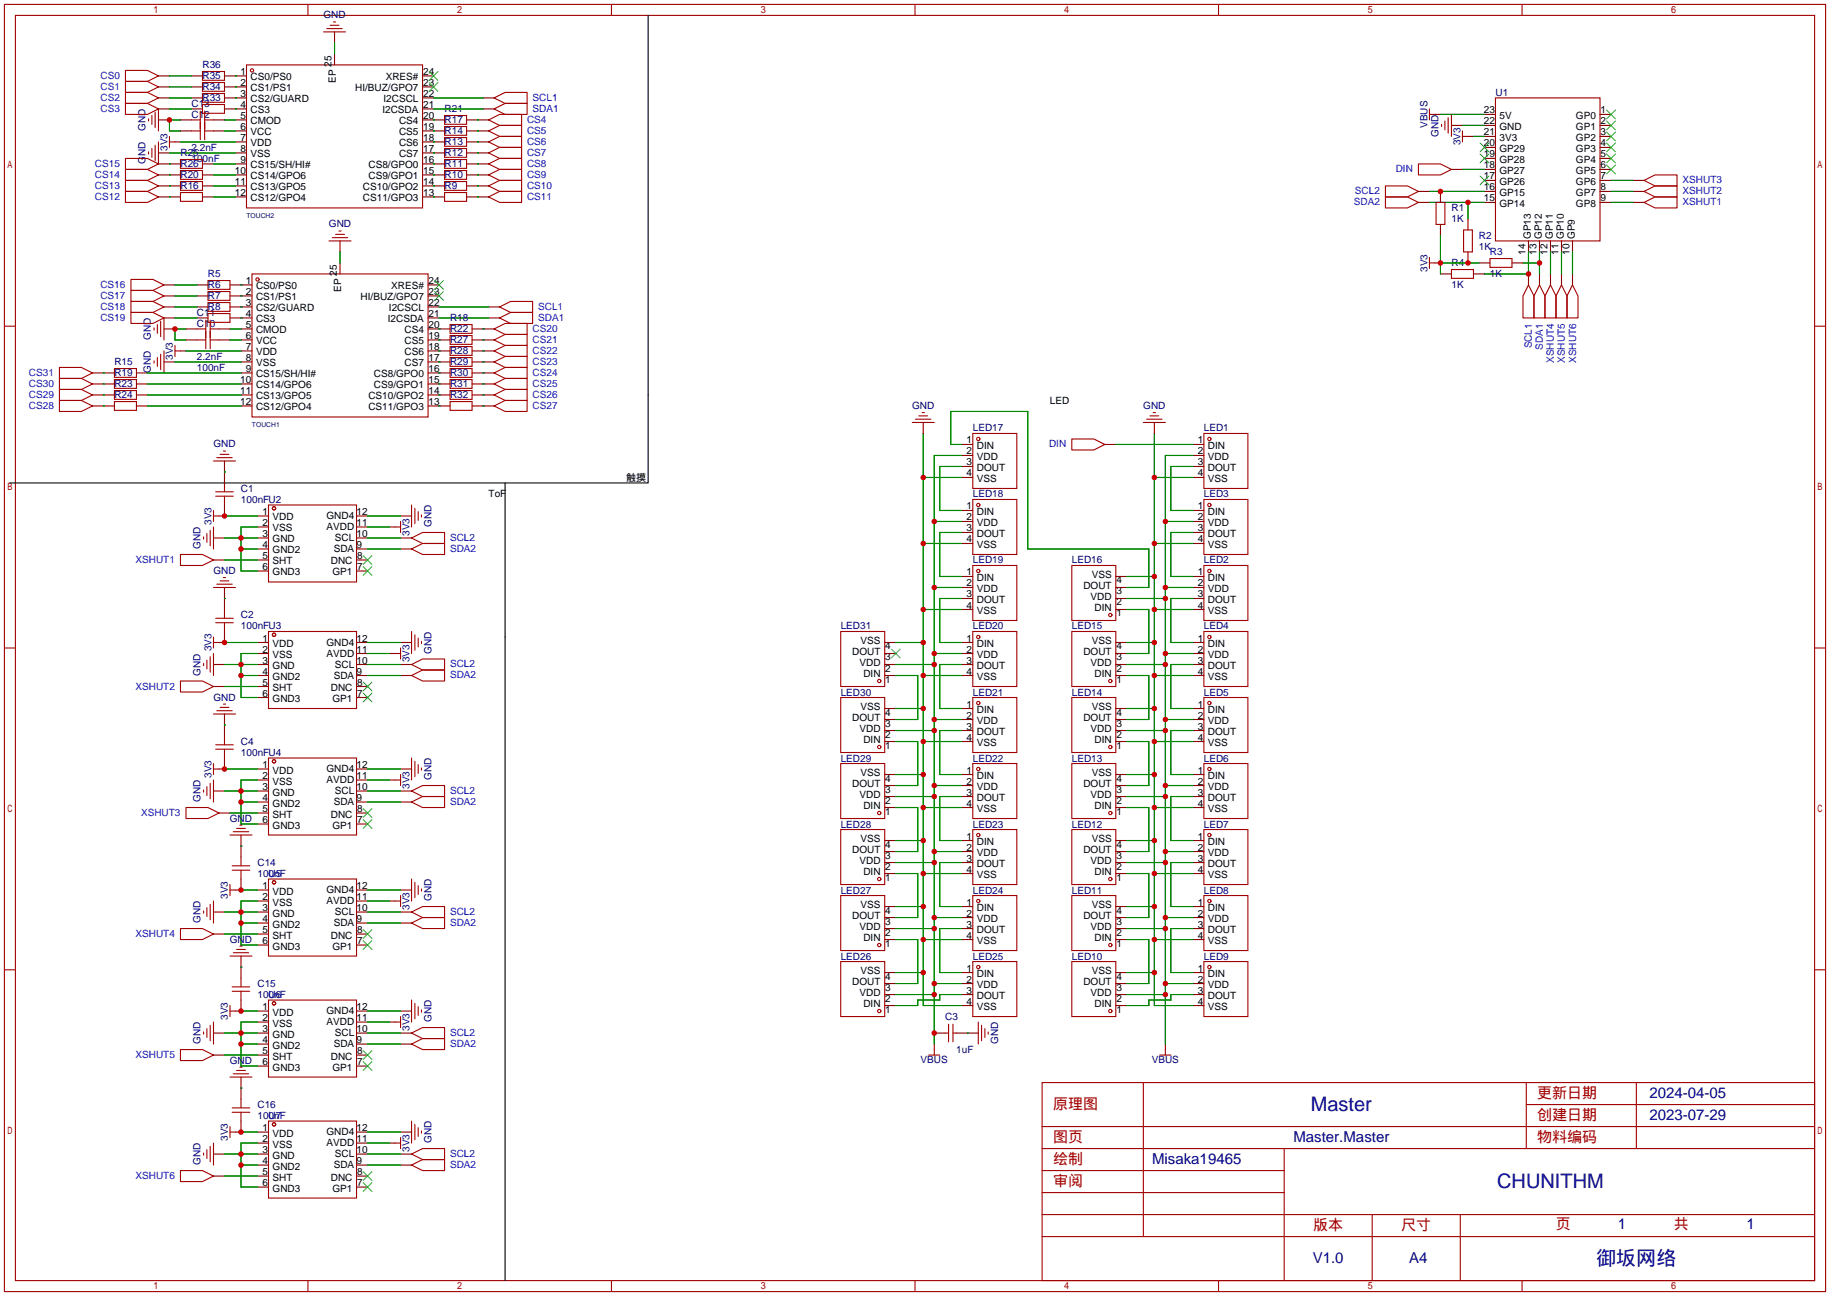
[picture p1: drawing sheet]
<svg xmlns="http://www.w3.org/2000/svg" width="422mm" height="299mm" viewBox="0 0 422 299" stroke-linecap="round" stroke-linejoin="round" font-family="sans-serif">
<defs><g id="words">
<g font-size="4.6" fill="#000080">
<text x="302.6" y="256.4">Master</text>
<text x="345.6" y="274.2">CHUNITHM</text>
<text x="368.5" y="292">御坂网络</text>
</g>
<g font-size="3.5" fill="#a00000">
<text x="243.1" y="256.1">原理图</text>
<text x="354.8" y="253.5">更新日期</text>
<text x="243.1" y="263.7">图页</text>
<text x="354.8" y="258.6">创建日期</text>
<text x="354.8" y="263.7">物料编码</text>
<text x="243.1" y="268.8">绘制</text>
<text x="243.1" y="273.8">审阅</text>
<text x="303.1" y="284">版本</text>
<text x="323.4" y="284">尺寸</text>
<text x="359.2" y="283.7">页</text>
<text x="386.3" y="283.7">共</text>
</g>
<g font-size="3.5" fill="#000080">
<text x="380.7" y="253.5">2024-04-05</text>
<text x="298.6" y="263.7">Master.Master</text>
<text x="380.7" y="258.6">2023-07-29</text>
<text x="265.9" y="268.8">Misaka19465</text>
<text x="373.4" y="283.7">1</text>
<text x="403.2" y="283.7">1</text>
<text x="303" y="291.6">V1.0</text>
<text x="325.3" y="291.6">A4</text>
</g>
<g font-size="2.3" fill="#000080">
<text x="74.7" y="4.2">GND</text>
<text x="46.7" y="15.8">R36</text>
<text x="46.7" y="18.3">R35</text>
<text x="46.7" y="20.9">R34</text>
<text x="46.7" y="23.4">R33</text>
<text x="345.2" y="22.1">U1</text>
<text x="44.2" y="27.2">C12</text>
<text x="44.2" y="24.7">C13</text>
<text x="102.6" y="26">R21</text>
<text x="102.6" y="28.5">R17</text>
<text x="329.5" y="29.6" transform="rotate(-90 329.5 29.6)">VBUS</text>
<text x="33.6" y="30.3" transform="rotate(-90 33.6 30.3)">GND</text>
<text x="38.7" y="34.8" transform="rotate(-90 38.7 34.8)">3V3</text>
<text x="44.2" y="34.8">2.2nF</text>
<text x="102.6" y="31">R14</text>
<text x="102.6" y="33.6">R13</text>
<text x="332" y="31.5" transform="rotate(-90 332 31.5)">GND</text>
<text x="337.1" y="33.5" transform="rotate(-90 337.1 33.5)">3V3</text>
<text x="33.6" y="37.9" transform="rotate(-90 33.6 37.9)">GND</text>
<text x="41.7" y="36.1">R25</text>
<text x="41.7" y="38.7">R26</text>
<text x="41.7" y="41.2">R20</text>
<text x="44.2" y="37.4">100nF</text>
<text x="102.6" y="36.1">R12</text>
<text x="102.6" y="38.7">R11</text>
<text x="102.6" y="41.2">R10</text>
<text x="41.7" y="43.7">R16</text>
<text x="102.6" y="43.7">R9</text>
<text x="75.9" y="52.5">GND</text>
<text x="335" y="48.8">R1</text>
<text x="335" y="51.4">1K</text>
<text x="341.4" y="55.2">R2</text>
<text x="341.4" y="57.7">1K</text>
<text x="343.9" y="59">R3</text>
<text x="48" y="64.1">R5</text>
<text x="329.5" y="62.8" transform="rotate(-90 329.5 62.8)">3V3</text>
<text x="335" y="61.5">R4</text>
<text x="343.9" y="64.1">1K</text>
<text x="48" y="66.6">R6</text>
<text x="48" y="69.1">R7</text>
<text x="48" y="71.7">R8</text>
<text x="335" y="66.6">1K</text>
<text x="45.5" y="75.5">C10</text>
<text x="45.5" y="72.9">C11</text>
<text x="103.9" y="74.2">R18</text>
<text x="103.9" y="76.8">R22</text>
<text x="34.8" y="78.5" transform="rotate(-90 34.8 78.5)">GND</text>
<text x="39.9" y="83.1" transform="rotate(-90 39.9 83.1)">3V3</text>
<text x="45.5" y="83.1">2.2nF</text>
<text x="103.9" y="79.3">R27</text>
<text x="103.9" y="81.8">R28</text>
<text x="26.4" y="84.4">R15</text>
<text x="26.4" y="86.9">R19</text>
<text x="26.4" y="89.5">R23</text>
<text x="34.8" y="86.1" transform="rotate(-90 34.8 86.1)">GND</text>
<text x="45.5" y="85.6">100nF</text>
<text x="103.9" y="84.4">R29</text>
<text x="103.9" y="86.9">R30</text>
<text x="103.9" y="89.5">R31</text>
<text x="26.4" y="92">R24</text>
<text x="103.9" y="92">R32</text>
<text x="210.5" y="94.4">GND</text>
<text x="263.9" y="94.4">GND</text>
<text x="224.5" y="99.6">LED17</text>
<text x="277.9" y="99.6">LED1</text>
<text x="49.3" y="103.3">GND</text>
<text x="55.6" y="113.6">C1</text>
<text x="55.6" y="116.1">100nFU2</text>
<text x="224.5" y="114.9">LED18</text>
<text x="277.9" y="114.9">LED3</text>
<text x="48.8" y="121.2" transform="rotate(-90 48.8 121.2)">3V3</text>
<text x="94.5" y="123.7" transform="rotate(-90 94.5 123.7)">3V3</text>
<text x="99.6" y="121.7" transform="rotate(-90 99.6 121.7)">GND</text>
<text x="46.3" y="126.8" transform="rotate(-90 46.3 126.8)">GND</text>
<text x="224.5" y="130.1">LED19</text>
<text x="247.4" y="130.1">LED16</text>
<text x="277.9" y="130.1">LED2</text>
<text x="49.3" y="132.5">GND</text>
<text x="55.6" y="142.8">C2</text>
<text x="55.6" y="145.3">100nFU3</text>
<text x="194.1" y="145.3">LED31</text>
<text x="224.5" y="145.3">LED20</text>
<text x="247.4" y="145.3">LED15</text>
<text x="277.9" y="145.3">LED4</text>
<text x="46.3" y="156" transform="rotate(-90 46.3 156)">GND</text>
<text x="48.8" y="150.4" transform="rotate(-90 48.8 150.4)">3V3</text>
<text x="94.5" y="152.9" transform="rotate(-90 94.5 152.9)">3V3</text>
<text x="99.6" y="150.9" transform="rotate(-90 99.6 150.9)">GND</text>
<text x="49.3" y="161.7">GND</text>
<text x="194.1" y="160.6">LED30</text>
<text x="224.5" y="160.6">LED21</text>
<text x="247.4" y="160.6">LED14</text>
<text x="277.9" y="160.6">LED5</text>
<text x="55.6" y="172">C4</text>
<text x="48.8" y="179.6" transform="rotate(-90 48.8 179.6)">3V3</text>
<text x="55.6" y="174.5">100nFU4</text>
<text x="194.1" y="175.8">LED29</text>
<text x="224.5" y="175.8">LED22</text>
<text x="247.4" y="175.8">LED13</text>
<text x="277.9" y="175.8">LED6</text>
<text x="46.3" y="185.2" transform="rotate(-90 46.3 185.2)">GND</text>
<text x="94.5" y="182.1" transform="rotate(-90 94.5 182.1)">3V3</text>
<text x="99.6" y="180.1" transform="rotate(-90 99.6 180.1)">GND</text>
<text x="53.1" y="189.7">GND</text>
<text x="194.1" y="191.1">LED28</text>
<text x="224.5" y="191.1">LED23</text>
<text x="247.4" y="191.1">LED12</text>
<text x="277.9" y="191.1">LED7</text>
<text x="59.4" y="199.9">C14</text>
<text x="59.4" y="202.5">100nF</text>
<text x="62" y="202.5">U5</text>
<text x="52.6" y="207.5" transform="rotate(-90 52.6 207.5)">3V3</text>
<text x="99.6" y="208.1" transform="rotate(-90 99.6 208.1)">GND</text>
<text x="194.1" y="206.3">LED27</text>
<text x="224.5" y="206.3">LED24</text>
<text x="247.4" y="206.3">LED11</text>
<text x="277.9" y="206.3">LED8</text>
<text x="46.3" y="213.1" transform="rotate(-90 46.3 213.1)">GND</text>
<text x="94.5" y="210.1" transform="rotate(-90 94.5 210.1)">3V3</text>
<text x="53.1" y="217.6">GND</text>
<text x="194.1" y="221.5">LED26</text>
<text x="224.5" y="221.5">LED25</text>
<text x="247.4" y="221.5">LED10</text>
<text x="277.9" y="221.5">LED9</text>
<text x="59.4" y="227.9">C15</text>
<text x="59.4" y="230.4">100nF</text>
<text x="62" y="230.4">U6</text>
<text x="52.6" y="235.5" transform="rotate(-90 52.6 235.5)">3V3</text>
<text x="94.5" y="238" transform="rotate(-90 94.5 238)">3V3</text>
<text x="99.6" y="236" transform="rotate(-90 99.6 236)">GND</text>
<text x="218.2" y="235.5">C3</text>
<text x="46.3" y="241.1" transform="rotate(-90 46.3 241.1)">GND</text>
<text x="53.1" y="245.5">GND</text>
<text x="212.5" y="245.4">VBUS</text>
<text x="220.7" y="243.1">1uF</text>
<text x="230.4" y="241.1" transform="rotate(-90 230.4 241.1)">GND</text>
<text x="265.8" y="245.4">VBUS</text>
<text x="59.4" y="255.8">C16</text>
<text x="52.6" y="263.4" transform="rotate(-90 52.6 263.4)">3V3</text>
<text x="59.4" y="258.4">100nF</text>
<text x="62" y="258.4">U7</text>
<text x="99.6" y="263.9" transform="rotate(-90 99.6 263.9)">GND</text>
<text x="46.3" y="269" transform="rotate(-90 46.3 269)">GND</text>
<text x="94.5" y="266" transform="rotate(-90 94.5 266)">3V3</text>
</g>
<g font-size="2.3">
<text x="55.5" y="17.3">1</text>
<text x="76.5" y="15.5" transform="rotate(-90 76.5 15.5)">25</text>
<text x="97.7" y="17.3">24</text>
<text x="55.5" y="19.8">2</text>
<text x="55.5" y="22.4">3</text>
<text x="57.8" y="18.6">CS0/PS0</text>
<text x="57.8" y="21.1">CS1/PS1</text>
<text x="57.8" y="23.6">CS2/GUARD</text>
<text x="77.5" y="19.1" transform="rotate(-90 77.5 19.1)">EP</text>
<text x="82" y="21.1">HI/BUZ/GPO7</text>
<text x="88.5" y="23.6">I2CSCL</text>
<text x="89" y="18.6">XRES#</text>
<text x="97.7" y="22.4">22</text>
<text x="97.7" y="19.8">23</text>
<text x="55.5" y="24.9">4</text>
<text x="55.5" y="27.5">5</text>
<text x="55.5" y="30">6</text>
<text x="57.8" y="26.2">CS3</text>
<text x="57.8" y="28.7">CMOD</text>
<text x="88.3" y="26.2">I2CSDA</text>
<text x="92.1" y="28.7">CS4</text>
<text x="97.7" y="30">19</text>
<text x="97.7" y="27.5">20</text>
<text x="97.7" y="24.9">21</text>
<text x="342.5" y="28.7">22</text>
<text x="342.5" y="26.2">23</text>
<text x="346.1" y="30">GND</text>
<text x="346.1" y="27.5">5V</text>
<text x="363.8" y="27.5">GP0</text>
<text x="363.8" y="30">GP1</text>
<text x="369.4" y="26.2">1</text>
<text x="369.4" y="28.7">2</text>
<text x="55.5" y="32.5">7</text>
<text x="55.5" y="35.1">8</text>
<text x="57.8" y="31.3">VCC</text>
<text x="57.8" y="33.8">VDD</text>
<text x="92.1" y="33.8">CS6</text>
<text x="92.1" y="31.3">CS5</text>
<text x="97.7" y="35.1">17</text>
<text x="97.7" y="32.5">18</text>
<text x="342.5" y="33.8">20</text>
<text x="342.5" y="31.3">21</text>
<text x="346.1" y="35.1">GP29</text>
<text x="346.1" y="32.5">3V3</text>
<text x="363.8" y="32.5">GP2</text>
<text x="363.8" y="35.1">GP3</text>
<text x="369.4" y="31.3">3</text>
<text x="369.4" y="33.8">4</text>
<text x="54.2" y="40.2">10</text>
<text x="55.5" y="37.6">9</text>
<text x="57.8" y="36.3">VSS</text>
<text x="57.8" y="38.9">CS15/SH/HI#</text>
<text x="57.8" y="41.4">CS14/GPO6</text>
<text x="85" y="41.4">CS9/GPO1</text>
<text x="85" y="38.9">CS8/GPO0</text>
<text x="92.1" y="36.3">CS7</text>
<text x="97.7" y="40.2">15</text>
<text x="97.7" y="37.6">16</text>
<text x="342.5" y="41.4">17</text>
<text x="342.5" y="38.9">18</text>
<text x="342.5" y="36.3">19</text>
<text x="346.1" y="40.2">GP27</text>
<text x="346.1" y="37.6">GP28</text>
<text x="363.8" y="37.6">GP4</text>
<text x="363.8" y="40.2">GP5</text>
<text x="369.4" y="36.3">5</text>
<text x="369.4" y="38.9">6</text>
<text x="369.4" y="41.4">7</text>
<text x="54.2" y="42.7">11</text>
<text x="54.2" y="45.2">12</text>
<text x="57.8" y="44">CS13/GPO5</text>
<text x="57.8" y="46.5">CS12/GPO4</text>
<text x="83.8" y="46.5">CS11/GPO3</text>
<text x="83.8" y="44">CS10/GPO2</text>
<text x="97.7" y="45.2">13</text>
<text x="97.7" y="42.7">14</text>
<text x="342.5" y="46.5">15</text>
<text x="342.5" y="44">16</text>
<text x="346.1" y="47.8">GP14</text>
<text x="346.1" y="45.2">GP15</text>
<text x="346.1" y="42.7">GP26</text>
<text x="363.8" y="42.7">GP6</text>
<text x="363.8" y="45.2">GP7</text>
<text x="363.8" y="47.8">GP8</text>
<text x="369.4" y="44">8</text>
<text x="369.4" y="46.5">9</text>
<text x="352.1" y="58.8" transform="rotate(-90 352.1 58.8)">14</text>
<text x="353.4" y="55.2" transform="rotate(-90 353.4 55.2)">GP13</text>
<text x="354.6" y="58.8" transform="rotate(-90 354.6 58.8)">13</text>
<text x="355.9" y="55.2" transform="rotate(-90 355.9 55.2)">GP12</text>
<text x="357.2" y="58.8" transform="rotate(-90 357.2 58.8)">12</text>
<text x="358.4" y="55.2" transform="rotate(-90 358.4 55.2)">GP11</text>
<text x="359.7" y="58.8" transform="rotate(-90 359.7 58.8)">11</text>
<text x="361" y="55.2" transform="rotate(-90 361 55.2)">GP10</text>
<text x="362.2" y="58.8" transform="rotate(-90 362.2 58.8)">10</text>
<text x="363.5" y="55.2" transform="rotate(-90 363.5 55.2)">GP9</text>
<text x="56.8" y="65.6">1</text>
<text x="77.8" y="63.7" transform="rotate(-90 77.8 63.7)">25</text>
<text x="98.9" y="65.6">24</text>
<text x="56.8" y="68.1">2</text>
<text x="56.8" y="70.6">3</text>
<text x="59.1" y="66.8">CS0/PS0</text>
<text x="59.1" y="69.4">CS1/PS1</text>
<text x="59.1" y="71.9">CS2/GUARD</text>
<text x="78.8" y="67.3" transform="rotate(-90 78.8 67.3)">EP</text>
<text x="83.2" y="69.4">HI/BUZ/GPO7</text>
<text x="89.8" y="71.9">I2CSCL</text>
<text x="90.3" y="66.8">XRES#</text>
<text x="98.9" y="70.6">22</text>
<text x="98.9" y="68.1">23</text>
<text x="56.8" y="73.2">4</text>
<text x="56.8" y="75.7">5</text>
<text x="59.1" y="74.4">CS3</text>
<text x="59.1" y="77">CMOD</text>
<text x="89.5" y="74.4">I2CSDA</text>
<text x="93.4" y="77">CS4</text>
<text x="98.9" y="75.7">20</text>
<text x="98.9" y="73.2">21</text>
<text x="56.8" y="78.3">6</text>
<text x="56.8" y="80.8">7</text>
<text x="56.8" y="83.3">8</text>
<text x="59.1" y="79.5">VCC</text>
<text x="59.1" y="82.1">VDD</text>
<text x="93.4" y="82.1">CS6</text>
<text x="93.4" y="79.5">CS5</text>
<text x="98.9" y="83.3">17</text>
<text x="98.9" y="80.8">18</text>
<text x="98.9" y="78.3">19</text>
<text x="55.5" y="88.4">10</text>
<text x="56.8" y="85.9">9</text>
<text x="59.1" y="84.6">VSS</text>
<text x="59.1" y="87.1">CS15/SH/HI#</text>
<text x="59.1" y="89.7">CS14/GPO6</text>
<text x="86.3" y="89.7">CS9/GPO1</text>
<text x="86.3" y="87.1">CS8/GPO0</text>
<text x="93.4" y="84.6">CS7</text>
<text x="98.9" y="88.4">15</text>
<text x="98.9" y="85.9">16</text>
<text x="55.5" y="91">11</text>
<text x="55.5" y="93.5">12</text>
<text x="59.1" y="92.2">CS13/GPO5</text>
<text x="59.1" y="94.8">CS12/GPO4</text>
<text x="85" y="94.8">CS11/GPO3</text>
<text x="85" y="92.2">CS10/GPO2</text>
<text x="98.9" y="93.5">13</text>
<text x="98.9" y="91">14</text>
<text x="242.3" y="93.3">LED</text>
<text x="223.1" y="102.4">1</text>
<text x="223.1" y="104.9">2</text>
<text x="223.1" y="107.5">3</text>
<text x="225.5" y="103.7">DIN</text>
<text x="225.5" y="106.2">VDD</text>
<text x="276.5" y="102.4">1</text>
<text x="276.5" y="104.9">2</text>
<text x="276.5" y="107.5">3</text>
<text x="278.8" y="103.7">DIN</text>
<text x="278.8" y="106.2">VDD</text>
<text x="144.5" y="111">触摸</text>
<text x="223.1" y="110">4</text>
<text x="225.5" y="108.7">DOUT</text>
<text x="225.5" y="111.3">VSS</text>
<text x="276.5" y="110">4</text>
<text x="278.8" y="108.7">DOUT</text>
<text x="278.8" y="111.3">VSS</text>
<text x="60.6" y="118.9">1</text>
<text x="75.4" y="119.9">GND4</text>
<text x="82.3" y="118.9">12</text>
<text x="112.8" y="114.9">ToF</text>
<text x="223.1" y="117.6">1</text>
<text x="225.5" y="118.9">DIN</text>
<text x="276.5" y="117.6">1</text>
<text x="278.8" y="118.9">DIN</text>
<text x="60.6" y="121.4">2</text>
<text x="60.6" y="124">3</text>
<text x="62.9" y="120.2">VDD</text>
<text x="62.9" y="122.7">VSS</text>
<text x="62.9" y="125.2">GND</text>
<text x="75.4" y="122.5">AVDD</text>
<text x="77.3" y="125">SCL</text>
<text x="82.3" y="124">10</text>
<text x="82.3" y="121.4">11</text>
<text x="223.1" y="120.2">2</text>
<text x="223.1" y="122.7">3</text>
<text x="223.1" y="125.2">4</text>
<text x="225.5" y="121.4">VDD</text>
<text x="225.5" y="124">DOUT</text>
<text x="276.5" y="120.2">2</text>
<text x="276.5" y="122.7">3</text>
<text x="276.5" y="125.2">4</text>
<text x="278.8" y="121.4">VDD</text>
<text x="278.8" y="124">DOUT</text>
<text x="60.6" y="126.5">4</text>
<text x="60.6" y="129.1">5</text>
<text x="60.6" y="131.6">6</text>
<text x="62.9" y="127.8">GND2</text>
<text x="62.9" y="130.3">SHT</text>
<text x="76.4" y="130.3">DNC</text>
<text x="77" y="127.5">SDA</text>
<text x="82.3" y="126.5">9</text>
<text x="82.4" y="131.6">7</text>
<text x="82.4" y="129.1">8</text>
<text x="225.5" y="126.5">VSS</text>
<text x="278.8" y="126.5">VSS</text>
<text x="62.9" y="132.9">GND3</text>
<text x="76.7" y="132.9">GP1</text>
<text x="223.1" y="132.9">1</text>
<text x="223.1" y="135.4">2</text>
<text x="223.1" y="137.9">3</text>
<text x="225.5" y="134.1">DIN</text>
<text x="225.5" y="136.7">VDD</text>
<text x="250.1" y="136">DOUT</text>
<text x="252" y="133.4">VSS</text>
<text x="257.7" y="137.3">3</text>
<text x="257.7" y="134.7">4</text>
<text x="276.5" y="132.9">1</text>
<text x="276.5" y="135.4">2</text>
<text x="276.5" y="137.9">3</text>
<text x="278.8" y="134.1">DIN</text>
<text x="278.8" y="136.7">VDD</text>
<text x="223.1" y="140.5">4</text>
<text x="225.5" y="139.2">DOUT</text>
<text x="225.5" y="141.8">VSS</text>
<text x="251.7" y="138.5">VDD</text>
<text x="252.6" y="141.1">DIN</text>
<text x="257.7" y="142.3">1</text>
<text x="257.7" y="139.8">2</text>
<text x="276.5" y="140.5">4</text>
<text x="278.8" y="139.2">DOUT</text>
<text x="278.8" y="141.8">VSS</text>
<text x="60.6" y="148.1">1</text>
<text x="62.9" y="149.4">VDD</text>
<text x="75.4" y="149.1">GND4</text>
<text x="82.3" y="148.1">12</text>
<text x="198.7" y="148.7">VSS</text>
<text x="204.3" y="150">4</text>
<text x="223.1" y="148.1">1</text>
<text x="225.5" y="149.4">DIN</text>
<text x="252" y="148.7">VSS</text>
<text x="257.7" y="150">4</text>
<text x="276.5" y="148.1">1</text>
<text x="278.8" y="149.4">DIN</text>
<text x="60.6" y="150.6">2</text>
<text x="60.6" y="153.2">3</text>
<text x="60.6" y="155.7">4</text>
<text x="62.9" y="151.9">VSS</text>
<text x="62.9" y="154.5">GND</text>
<text x="75.4" y="151.7">AVDD</text>
<text x="77.3" y="154.2">SCL</text>
<text x="82.3" y="155.7">9</text>
<text x="82.3" y="153.2">10</text>
<text x="82.3" y="150.6">11</text>
<text x="196.7" y="151.2">DOUT</text>
<text x="198.4" y="153.8">VDD</text>
<text x="204.3" y="155">2</text>
<text x="204.3" y="152.5">3</text>
<text x="223.1" y="150.6">2</text>
<text x="223.1" y="153.2">3</text>
<text x="223.1" y="155.7">4</text>
<text x="225.5" y="151.9">VDD</text>
<text x="225.5" y="154.5">DOUT</text>
<text x="250.1" y="151.2">DOUT</text>
<text x="251.7" y="153.8">VDD</text>
<text x="257.7" y="155">2</text>
<text x="257.7" y="152.5">3</text>
<text x="276.5" y="150.6">2</text>
<text x="276.5" y="153.2">3</text>
<text x="276.5" y="155.7">4</text>
<text x="278.8" y="151.9">VDD</text>
<text x="278.8" y="154.5">DOUT</text>
<text x="60.6" y="158.3">5</text>
<text x="60.6" y="160.8">6</text>
<text x="62.9" y="157">GND2</text>
<text x="62.9" y="159.5">SHT</text>
<text x="76.4" y="159.5">DNC</text>
<text x="77" y="156.7">SDA</text>
<text x="82.4" y="160.8">7</text>
<text x="82.4" y="158.3">8</text>
<text x="199.3" y="156.3">DIN</text>
<text x="204.3" y="157.6">1</text>
<text x="225.5" y="157">VSS</text>
<text x="252.6" y="156.3">DIN</text>
<text x="257.7" y="157.6">1</text>
<text x="278.8" y="157">VSS</text>
<text x="62.9" y="162.1">GND3</text>
<text x="76.7" y="162.1">GP1</text>
<text x="196.7" y="166.5">DOUT</text>
<text x="198.7" y="163.9">VSS</text>
<text x="204.3" y="167.7">3</text>
<text x="204.3" y="165.2">4</text>
<text x="223.1" y="163.3">1</text>
<text x="223.1" y="165.9">2</text>
<text x="225.5" y="164.6">DIN</text>
<text x="225.5" y="167.2">VDD</text>
<text x="250.1" y="166.5">DOUT</text>
<text x="252" y="163.9">VSS</text>
<text x="257.7" y="167.7">3</text>
<text x="257.7" y="165.2">4</text>
<text x="276.5" y="163.3">1</text>
<text x="276.5" y="165.9">2</text>
<text x="278.8" y="164.6">DIN</text>
<text x="278.8" y="167.2">VDD</text>
<text x="198.4" y="169">VDD</text>
<text x="199.3" y="171.5">DIN</text>
<text x="204.3" y="172.8">1</text>
<text x="204.3" y="170.3">2</text>
<text x="223.1" y="168.4">3</text>
<text x="223.1" y="171">4</text>
<text x="225.5" y="169.7">DOUT</text>
<text x="225.5" y="172.2">VSS</text>
<text x="251.7" y="169">VDD</text>
<text x="252.6" y="171.5">DIN</text>
<text x="257.7" y="172.8">1</text>
<text x="257.7" y="170.3">2</text>
<text x="276.5" y="168.4">3</text>
<text x="276.5" y="171">4</text>
<text x="278.8" y="169.7">DOUT</text>
<text x="278.8" y="172.2">VSS</text>
<text x="60.6" y="177.3">1</text>
<text x="60.6" y="179.9">2</text>
<text x="62.9" y="178.6">VDD</text>
<text x="75.4" y="178.3">GND4</text>
<text x="82.3" y="179.9">11</text>
<text x="82.3" y="177.3">12</text>
<text x="198.7" y="179.2">VSS</text>
<text x="223.1" y="178.6">1</text>
<text x="225.5" y="179.9">DIN</text>
<text x="252" y="179.2">VSS</text>
<text x="276.5" y="178.6">1</text>
<text x="278.8" y="179.9">DIN</text>
<text x="60.6" y="182.4">3</text>
<text x="60.6" y="184.9">4</text>
<text x="62.9" y="181.1">VSS</text>
<text x="62.9" y="183.7">GND</text>
<text x="75.4" y="180.9">AVDD</text>
<text x="77" y="186">SDA</text>
<text x="77.3" y="183.4">SCL</text>
<text x="82.3" y="184.9">9</text>
<text x="82.3" y="182.4">10</text>
<text x="196.7" y="181.7">DOUT</text>
<text x="198.4" y="184.2">VDD</text>
<text x="204.3" y="185.5">2</text>
<text x="204.3" y="183">3</text>
<text x="204.3" y="180.4">4</text>
<text x="223.1" y="181.1">2</text>
<text x="223.1" y="183.7">3</text>
<text x="225.5" y="182.4">VDD</text>
<text x="225.5" y="184.9">DOUT</text>
<text x="250.1" y="181.7">DOUT</text>
<text x="251.7" y="184.2">VDD</text>
<text x="257.7" y="185.5">2</text>
<text x="257.7" y="183">3</text>
<text x="257.7" y="180.4">4</text>
<text x="276.5" y="181.1">2</text>
<text x="276.5" y="183.7">3</text>
<text x="278.8" y="182.4">VDD</text>
<text x="278.8" y="184.9">DOUT</text>
<text x="60.6" y="187.5">5</text>
<text x="60.6" y="190">6</text>
<text x="62.9" y="186.2">GND2</text>
<text x="62.9" y="188.7">SHT</text>
<text x="62.9" y="191.3">GND3</text>
<text x="76.4" y="188.7">DNC</text>
<text x="76.7" y="191.3">GP1</text>
<text x="82.4" y="190">7</text>
<text x="82.4" y="187.5">8</text>
<text x="199.3" y="186.8">DIN</text>
<text x="204.3" y="188.1">1</text>
<text x="223.1" y="186.2">4</text>
<text x="225.5" y="187.5">VSS</text>
<text x="252.6" y="186.8">DIN</text>
<text x="257.7" y="188.1">1</text>
<text x="276.5" y="186.2">4</text>
<text x="278.8" y="187.5">VSS</text>
<text x="196.7" y="196.9">DOUT</text>
<text x="198.7" y="194.4">VSS</text>
<text x="204.3" y="195.7">4</text>
<text x="223.1" y="193.8">1</text>
<text x="223.1" y="196.4">2</text>
<text x="225.5" y="195.1">DIN</text>
<text x="225.5" y="197.6">VDD</text>
<text x="250.1" y="196.9">DOUT</text>
<text x="252" y="194.4">VSS</text>
<text x="257.7" y="195.7">4</text>
<text x="276.5" y="193.8">1</text>
<text x="276.5" y="196.4">2</text>
<text x="278.8" y="195.1">DIN</text>
<text x="278.8" y="197.6">VDD</text>
<text x="198.4" y="199.5">VDD</text>
<text x="199.3" y="202">DIN</text>
<text x="204.3" y="203.3">1</text>
<text x="204.3" y="200.8">2</text>
<text x="204.3" y="198.2">3</text>
<text x="223.1" y="198.9">3</text>
<text x="223.1" y="201.4">4</text>
<text x="225.5" y="200.2">DOUT</text>
<text x="225.5" y="202.7">VSS</text>
<text x="251.7" y="199.5">VDD</text>
<text x="252.6" y="202">DIN</text>
<text x="257.7" y="203.3">1</text>
<text x="257.7" y="200.8">2</text>
<text x="257.7" y="198.2">3</text>
<text x="276.5" y="198.9">3</text>
<text x="276.5" y="201.4">4</text>
<text x="278.8" y="200.2">DOUT</text>
<text x="278.8" y="202.7">VSS</text>
<text x="60.6" y="205.3">1</text>
<text x="60.6" y="207.8">2</text>
<text x="62.9" y="206.5">VDD</text>
<text x="62.9" y="209.1">VSS</text>
<text x="75.4" y="208.8">AVDD</text>
<text x="75.4" y="206.3">GND4</text>
<text x="82.3" y="207.8">11</text>
<text x="82.3" y="205.3">12</text>
<text x="198.7" y="209.6">VSS</text>
<text x="223.1" y="209.1">1</text>
<text x="252" y="209.6">VSS</text>
<text x="276.5" y="209.1">1</text>
<text x="60.6" y="210.3">3</text>
<text x="60.6" y="212.9">4</text>
<text x="60.6" y="215.4">5</text>
<text x="62.9" y="211.6">GND</text>
<text x="62.9" y="214.1">GND2</text>
<text x="77" y="213.9">SDA</text>
<text x="77.3" y="211.4">SCL</text>
<text x="82.3" y="212.9">9</text>
<text x="82.3" y="210.3">10</text>
<text x="82.4" y="215.4">8</text>
<text x="196.7" y="212.2">DOUT</text>
<text x="198.4" y="214.7">VDD</text>
<text x="204.3" y="216">2</text>
<text x="204.3" y="213.5">3</text>
<text x="204.3" y="210.9">4</text>
<text x="223.1" y="211.6">2</text>
<text x="223.1" y="214.1">3</text>
<text x="225.5" y="210.3">DIN</text>
<text x="225.5" y="212.9">VDD</text>
<text x="225.5" y="215.4">DOUT</text>
<text x="250.1" y="212.2">DOUT</text>
<text x="251.7" y="214.7">VDD</text>
<text x="257.7" y="216">2</text>
<text x="257.7" y="213.5">3</text>
<text x="257.7" y="210.9">4</text>
<text x="276.5" y="211.6">2</text>
<text x="276.5" y="214.1">3</text>
<text x="278.8" y="210.3">DIN</text>
<text x="278.8" y="212.9">VDD</text>
<text x="278.8" y="215.4">DOUT</text>
<text x="60.6" y="218">6</text>
<text x="62.9" y="216.7">SHT</text>
<text x="62.9" y="219.2">GND3</text>
<text x="76.4" y="216.7">DNC</text>
<text x="76.7" y="219.2">GP1</text>
<text x="82.4" y="218">7</text>
<text x="199.3" y="217.3">DIN</text>
<text x="204.3" y="218.5">1</text>
<text x="223.1" y="216.7">4</text>
<text x="225.5" y="218">VSS</text>
<text x="252.6" y="217.3">DIN</text>
<text x="257.7" y="218.5">1</text>
<text x="276.5" y="216.7">4</text>
<text x="278.8" y="218">VSS</text>
<text x="196.7" y="227.4">DOUT</text>
<text x="198.7" y="224.9">VSS</text>
<text x="204.3" y="226.2">4</text>
<text x="223.1" y="224.3">1</text>
<text x="223.1" y="226.8">2</text>
<text x="225.5" y="225.6">DIN</text>
<text x="250.1" y="227.4">DOUT</text>
<text x="252" y="224.9">VSS</text>
<text x="257.7" y="226.2">4</text>
<text x="276.5" y="224.3">1</text>
<text x="276.5" y="226.8">2</text>
<text x="278.8" y="225.6">DIN</text>
<text x="60.6" y="233.2">1</text>
<text x="82.3" y="233.2">12</text>
<text x="198.4" y="230">VDD</text>
<text x="199.3" y="232.5">DIN</text>
<text x="204.3" y="233.8">1</text>
<text x="204.3" y="231.2">2</text>
<text x="204.3" y="228.7">3</text>
<text x="223.1" y="229.4">3</text>
<text x="223.1" y="231.9">4</text>
<text x="225.5" y="228.1">VDD</text>
<text x="225.5" y="230.7">DOUT</text>
<text x="225.5" y="233.2">VSS</text>
<text x="251.7" y="230">VDD</text>
<text x="252.6" y="232.5">DIN</text>
<text x="257.7" y="233.8">1</text>
<text x="257.7" y="231.2">2</text>
<text x="257.7" y="228.7">3</text>
<text x="276.5" y="229.4">3</text>
<text x="276.5" y="231.9">4</text>
<text x="278.8" y="228.1">VDD</text>
<text x="278.8" y="230.7">DOUT</text>
<text x="278.8" y="233.2">VSS</text>
<text x="60.6" y="235.7">2</text>
<text x="60.6" y="238.3">3</text>
<text x="62.9" y="234.5">VDD</text>
<text x="62.9" y="237">VSS</text>
<text x="62.9" y="239.5">GND</text>
<text x="75.4" y="236.8">AVDD</text>
<text x="75.4" y="234.2">GND4</text>
<text x="77.3" y="239.3">SCL</text>
<text x="82.3" y="238.3">10</text>
<text x="82.3" y="235.7">11</text>
<text x="60.6" y="240.8">4</text>
<text x="60.6" y="243.4">5</text>
<text x="60.6" y="245.9">6</text>
<text x="62.9" y="242.1">GND2</text>
<text x="62.9" y="244.6">SHT</text>
<text x="76.4" y="244.6">DNC</text>
<text x="77" y="241.8">SDA</text>
<text x="82.3" y="240.8">9</text>
<text x="82.4" y="245.9">7</text>
<text x="82.4" y="243.4">8</text>
<text x="62.9" y="247.2">GND3</text>
<text x="76.7" y="247.2">GP1</text>
<text x="60.6" y="261.1">1</text>
<text x="60.6" y="263.7">2</text>
<text x="62.9" y="262.4">VDD</text>
<text x="75.4" y="262.2">GND4</text>
<text x="82.3" y="263.7">11</text>
<text x="82.3" y="261.1">12</text>
<text x="60.6" y="266.2">3</text>
<text x="60.6" y="268.8">4</text>
<text x="62.9" y="264.9">VSS</text>
<text x="62.9" y="267.5">GND</text>
<text x="75.4" y="264.7">AVDD</text>
<text x="77" y="269.8">SDA</text>
<text x="77.3" y="267.2">SCL</text>
<text x="82.3" y="268.8">9</text>
<text x="82.3" y="266.2">10</text>
<text x="60.6" y="271.3">5</text>
<text x="60.6" y="273.8">6</text>
<text x="62.9" y="270">GND2</text>
<text x="62.9" y="272.6">SHT</text>
<text x="62.9" y="275.1">GND3</text>
<text x="76.4" y="272.6">DNC</text>
<text x="76.7" y="275.1">GP1</text>
<text x="82.4" y="273.8">7</text>
<text x="82.4" y="271.3">8</text>
</g>
<g font-size="2.3" fill="#00f">
<text x="23.2" y="18.2">CS0</text>
<text x="23.2" y="20.8">CS1</text>
<text x="23.2" y="23.3">CS2</text>
<text x="122.9" y="23.3">SCL1</text>
<text x="23.2" y="25.8">CS3</text>
<text x="121.7" y="28.4">CS4</text>
<text x="122.9" y="25.8">SDA1</text>
<text x="121.7" y="30.9">CS5</text>
<text x="121.7" y="33.5">CS6</text>
<text x="121.7" y="36">CS7</text>
<text x="21.9" y="38.5">CS15</text>
<text x="21.9" y="41.1">CS14</text>
<text x="121.7" y="38.5">CS8</text>
<text x="121.7" y="41.1">CS9</text>
<text x="322.2" y="39.8">DIN</text>
<text x="21.9" y="43.6">CS13</text>
<text x="21.9" y="46.2">CS12</text>
<text x="121.7" y="43.6">CS10</text>
<text x="121.7" y="46.2">CS11</text>
<text x="312.5" y="47.4">SDA2</text>
<text x="312.7" y="44.9">SCL2</text>
<text x="388.4" y="47.4">XSHUT1</text>
<text x="388.4" y="44.9">XSHUT2</text>
<text x="388.4" y="42.3">XSHUT3</text>
<text x="23.2" y="66.5">CS16</text>
<text x="23.2" y="69">CS17</text>
<text x="23.2" y="71.6">CS18</text>
<text x="124.2" y="71.6">SCL1</text>
<text x="23.2" y="74.1">CS19</text>
<text x="122.9" y="76.6">CS20</text>
<text x="124.2" y="74.1">SDA1</text>
<text x="122.9" y="79.2">CS21</text>
<text x="122.9" y="81.7">CS22</text>
<text x="353.6" y="80.5" transform="rotate(-90 353.6 80.5)">SCL1</text>
<text x="356.2" y="80.7" transform="rotate(-90 356.2 80.7)">SDA1</text>
<text x="358.7" y="83.8" transform="rotate(-90 358.7 83.8)">XSHUT4</text>
<text x="361.2" y="83.8" transform="rotate(-90 361.2 83.8)">XSHUT5</text>
<text x="363.8" y="83.8" transform="rotate(-90 363.8 83.8)">XSHUT6</text>
<text x="6.7" y="86.8">CS31</text>
<text x="6.7" y="89.3">CS30</text>
<text x="122.9" y="84.3">CS23</text>
<text x="122.9" y="86.8">CS24</text>
<text x="122.9" y="89.3">CS25</text>
<text x="6.7" y="91.9">CS29</text>
<text x="6.7" y="94.4">CS28</text>
<text x="122.9" y="91.9">CS26</text>
<text x="122.9" y="94.4">CS27</text>
<text x="242.2" y="103.3">DIN</text>
<text x="103.9" y="124.9">SCL2</text>
<text x="31.3" y="130">XSHUT1</text>
<text x="103.9" y="127.4">SDA2</text>
<text x="103.9" y="154.1">SCL2</text>
<text x="31.3" y="159.2">XSHUT2</text>
<text x="103.9" y="156.6">SDA2</text>
<text x="103.9" y="183.3">SCL2</text>
<text x="103.9" y="185.9">SDA2</text>
<text x="32.5" y="188.4">XSHUT3</text>
<text x="103.9" y="211.3">SCL2</text>
<text x="103.9" y="213.8">SDA2</text>
<text x="31.3" y="216.3">XSHUT4</text>
<text x="103.9" y="239.2">SCL2</text>
<text x="31.3" y="244.3">XSHUT5</text>
<text x="103.9" y="241.7">SDA2</text>
<text x="103.9" y="267.1">SCL2</text>
<text x="103.9" y="269.7">SDA2</text>
<text x="31.3" y="272.2">XSHUT6</text>
</g>
<g font-size="1.6" fill="#000080">
<text x="56.9" y="50.2">TOUCH2</text>
<text x="58.2" y="98.5">TOUCH1</text>
</g>
</g></defs>
<g fill="none" stroke="#a10000" stroke-width=".25">
<path d="M1 1h420.4v297.2h-420.4zM3.6 3.6h415.2v292.1h-415.2zM29 16.3h5l2.6 1.2-2.6 1.3h-5zM29 18.8h5l2.6 1.3-2.6 1.2h-5zM46.7 16.5h5.1v2h-5.1zM46.7 19.1h5.1v2h-5.1zM56.9 15h40.6v33h-40.6zM71.1 1v2.6M74.7 7.4h5.1M75.4 6.6h3.6M76.2 5.8h2M77 5.1h.5"/>
<path d="M141.1 1v2.6M211.2 1v2.6M281.3 1v2.6M351.3 1v2.6M29 21.3h5l2.6 1.3-2.6 1.3h-5zM29 23.9h5l2.6 1.2-2.6 1.3h-5zM29 36.6h5l2.6 1.2-2.6 1.3h-5zM29 39.1h5l2.6 1.3-2.6 1.3h-5zM34.3 27.4v.5M34.3 35.1v.5M35.1 26.7v2M35.1 34.3v2"/>
<path d="M35.8 25.9v3.6M35.8 33.5v3.6M36.6 25.1v5.1M36.6 32.8v5M39.1 31.5v2.5M39.1 32.8h1.3M41.7 36.8h5v2.1h-5zM41.7 39.4h5v2h-5zM44.2 30.2h2M44.2 27.7h2M46.2 25.7v6.6M46.7 21.6h5.1v2h-5.1z"/>
<path d="M46.7 24.1h5.1v2.1h-5.1zM47.2 30.2h2.1M47.2 25.7v6.6M47.2 27.7h2.1M102.6 26.7h5.1v2h-5.1zM102.6 29.2h5.1v2h-5.1zM102.6 31.8h5.1v2h-5.1zM102.6 34.3h5.1v2h-5.1zM102.6 36.8h5.1v2.1h-5.1zM102.6 39.4h5.1v2h-5.1zM112.8 27.7l2.5-1.3h5.1v2.6h-5.1zM112.8 30.2l2.5-1.2h5.1v2.5h-5.1z"/>
<path d="M112.8 32.8l2.5-1.3h5.1v2.5h-5.1zM112.8 35.3l2.5-1.3h5.1v2.6h-5.1zM112.8 37.8l2.5-1.2h5.1v2.5h-5.1zM114 22.6l2.6-1.3h5.1v2.6h-5.1zM114 25.1l2.6-1.2h5.1v2.5h-5.1zM327.4 37.8h5.1l2.5 1.3-2.5 1.3h-5.1zM329.9 25.1v2.6M329.9 26.4h1.3M332.7 28.7v.5M333.5 27.9v2.1M334.3 27.2v3.5M335 26.4v5.1"/>
<path d="M337.6 30.2v2.6M337.6 31.5h1.2M345.2 22.6h24.1v33h-24.1zM29 41.7h5l2.6 1.2-2.6 1.3h-5zM29 44.2h5l2.6 1.3-2.6 1.2h-5zM41.7 41.9h5v2h-5zM41.7 44.5h5v2h-5zM75.9 55.6h5.1M76.7 54.9h3.6M77.5 54.1h2M78.2 53.3h.5M102.6 41.9h5.1v2h-5.1z"/>
<path d="M102.6 44.5h5.1v2h-5.1zM112.8 40.4l2.5-1.3h5.1v2.6h-5.1zM112.8 42.9l2.5-1.2h5.1v2.5h-5.1zM112.8 45.5l2.5-1.3h5.1v2.5h-5.1zM319.8 45.5h5.1l2.5 1.2-2.5 1.3h-5.1zM319.8 42.9h5.1l2.5 1.3-2.5 1.3h-5.1zM329.9 59.4v2.6M331.5 46.7h2v5.1h-2zM337.8 53.1h2.1v5.1h-2.1zM343.9 59.7h5.1v2h-5.1zM379.5 46.7l2.5-1.2h5.1v2.5h-5.1zM379.5 44.2l2.5-1.3h5.1v2.6h-5.1z"/>
<path d="M379.5 41.7l2.5-1.3h5.1v2.5h-5.1zM1 75.3h2.6M30.2 64.5h5.1l2.5 1.3-2.5 1.3h-5.1zM30.2 67.1h5.1l2.5 1.2-2.5 1.3h-5.1zM30.2 69.6h5.1l2.5 1.3-2.5 1.2h-5.1zM30.2 72.1h5.1l2.5 1.3-2.5 1.3h-5.1zM35.6 75.7v.5M36.3 74.9v2.1M37.1 74.2v3.5M37.8 73.4v5.1M40.4 79.8v2.5M45.5 78.5h2"/>
<path d="M45.5 75.9h2M47.5 73.9v6.6M48 64.8h5.1v2h-5.1zM48 67.3h5.1v2h-5.1zM48 69.9h5.1v2h-5.1zM48 72.4h5.1v2h-5.1zM48.5 73.9v6.6M48.5 78.5h2M48.5 75.9h2M58.2 63.2h40.6v33.1h-40.6zM103.9 74.9h5.1v2.1h-5.1zM103.9 77.5h5.1v2h-5.1z"/>
<path d="M114 75.9l2.6-1.2h5.1v2.5h-5.1zM114 78.5l2.6-1.3h5.1v2.6h-5.1zM115.3 70.9l2.6-1.3h5v2.5h-5zM115.3 73.4l2.6-1.3h5v2.6h-5zM329.9 60.7h1.3M335 62.2h5.1v2.1h-5.1zM352.8 65.8l1.3 2.5v5.1h-2.6v-5.1zM355.3 65.8l1.3 2.5v5.1h-2.5v-5.1zM357.9 65.8l1.3 2.5v5.1h-2.6v-5.1zM360.4 65.8l1.3 2.5v5.1h-2.5v-5.1zM363 65.8l1.2 2.5v5.1h-2.5v-5.1zM418.8 75.3h2.6"/>
<path d="M13.7 84.8h5.1l2.5 1.3-2.5 1.3h-5.1zM13.7 87.4h5.1l2.5 1.2-2.5 1.3h-5.1zM13.7 89.9h5.1l2.5 1.3-2.5 1.3h-5.1zM13.7 92.5h5.1l2.5 1.2-2.5 1.3h-5.1zM26.4 85.1h5.1v2h-5.1zM26.4 87.6h5.1v2.1h-5.1zM26.4 90.2h5.1v2h-5.1zM26.4 92.7h5.1v2h-5.1zM35.6 83.3v.5M36.3 82.6v2M37.1 81.8v3.5M37.8 81v5.1"/>
<path d="M40.4 81h1.3M103.9 80h5.1v2h-5.1zM103.9 82.6h5.1v2h-5.1zM103.9 85.1h5.1v2h-5.1zM103.9 87.6h5.1v2.1h-5.1zM103.9 90.2h5.1v2h-5.1zM103.9 92.7h5.1v2h-5.1zM114 81l2.6-1.2h5.1v2.5h-5.1zM114 83.6l2.6-1.3h5.1v2.5h-5.1zM114 86.1l2.6-1.3h5.1v2.6h-5.1zM114 88.6l2.6-1.2h5.1v2.5h-5.1zM114 91.2l2.6-1.3h5.1v2.6h-5.1z"/>
<path d="M114 93.7l2.6-1.2h5.1v2.5h-5.1zM210.6 97.5h5M211.3 96.8h3.6M212.1 96h2M212.9 95.2h.5M263.9 97.5h5.1M264.7 96.8h3.5M265.4 96h2.1M266.2 95.2h.5M49.3 117.9v2.5M49.3 119.1h1.2M49.3 106.4h5.1"/>
<path d="M49.8 113.5h4M49.8 114.6h4M50 105.7h3.6M50.8 104.9h2M51.6 104.1h.5M51.8 111.5v2M51.8 114.6v2M62 116.6h20.3v17.8h-20.3zM95 116.6v5.1M95.8 117.3v3.6M96.5 118.1v2M97.3 118.9v.5"/>
<path d="M224.5 100.1h10.2v12.7h-10.2zM224.5 115.3h10.2v12.7h-10.2zM247.4 101.3h5.1l2.5 1.3-2.5 1.3h-5.1zM277.9 100.1h10.1v12.7h-10.1zM277.9 115.3h10.1v12.7h-10.1zM41.7 128h5l2.6 1.3-2.6 1.3h-5zM47 124v.5M47.8 123.2v2M48.5 122.4v3.6M49.3 121.7v5M49.3 135.6h5.1M50 134.9h3.6"/>
<path d="M50.8 134.1h2M51.6 133.3h.5M91.2 121.7h1.3M92.5 120.4v2.5M95 124.2l2.5-1.3h5.1v2.6h-5.1zM95 126.7l2.5-1.2h5.1v2.5h-5.1zM224.5 130.6h10.2v12.7h-10.2zM247.4 130.6h10.2v12.7h-10.2zM277.9 130.6h10.1v12.7h-10.1zM1 149.6h2.6M41.7 157.2h5l2.6 1.3-2.6 1.3h-5zM47 153.2v.5"/>
<path d="M47.8 152.4v2M48.5 151.6v3.6M49.3 147.1v2.5M49.3 150.9v5.1M49.3 148.3h1.2M49.8 143.8h4M49.8 142.7h4M51.8 140.7v2M51.8 143.8v2M62 145.8h20.3v17.8h-20.3zM91.2 150.9h1.3M92.5 149.6v2.5"/>
<path d="M95 153.4l2.5-1.3h5.1v2.6h-5.1zM95 156l2.5-1.3h5.1v2.5h-5.1zM95 145.8v5.1M95.8 146.6v3.5M96.5 147.3v2.1M97.3 148.1v.5M194.1 145.8h10.1v12.7h-10.1zM224.5 145.8h10.2v12.7h-10.2zM247.4 145.8h10.2v12.7h-10.2zM277.9 145.8h10.1v12.7h-10.1zM418.8 149.6h2.6M49.3 176.3v2.5"/>
<path d="M49.3 177.5h1.2M49.3 164.8h5.1M49.8 173h4M49.8 172h4M50 164.1h3.6M50.8 163.3h2M51.6 162.6h.5M51.8 169.9v2.1M51.8 173v2M62 175h20.3v17.8h-20.3zM92.5 178.8v2.6M95 175v5.1"/>
<path d="M95.8 175.8v3.5M96.5 176.5v2.1M97.3 177.3v.5M194.1 176.3h10.1v12.7h-10.1zM194.1 161h10.1v12.7h-10.1zM224.5 161h10.2v12.7h-10.2zM224.5 176.3h10.2v12.7h-10.2zM247.4 176.3h10.2v12.7h-10.2zM247.4 161h10.2v12.7h-10.2zM277.9 161h10.1v12.7h-10.1zM277.9 176.3h10.1v12.7h-10.1zM42.9 186.4h5.1l2.5 1.3-2.5 1.3h-5.1z"/>
<path d="M47 182.4v.5M47.8 181.6v2M48.5 180.8v3.6M49.3 180.1v5.1M53.1 192.8h5.1M53.6 199.9h4.1M53.8 192h3.6M54.6 191.3h2M55.4 190.5h.5M55.6 197.9v2M91.2 180.1h1.3M95 182.6l2.5-1.2h5.1v2.5h-5.1z"/>
<path d="M95 185.2l2.5-1.3h5.1v2.5h-5.1zM194.1 191.5h10.1v12.7h-10.1zM224.5 191.5h10.2v12.7h-10.2zM247.4 191.5h10.2v12.7h-10.2zM277.9 191.5h10.1v12.7h-10.1zM41.7 214.4h5l2.6 1.2-2.6 1.3h-5zM47 210.3v.5M47.8 209.5v2.1M48.5 208.8v3.5M49.3 208v5.1M53.1 204.2v2.6M53.1 205.5h1.3"/>
<path d="M53.6 200.9h4.1M53.8 220h3.6M54.6 219.2h2M55.4 218.4h.5M55.6 200.9v2M62 202.9h20.3v17.8h-20.3zM91.2 208h1.3M92.5 206.8v2.5M95 210.6l2.5-1.3h5.1v2.5h-5.1zM95 213.1l2.5-1.3h5.1v2.6h-5.1zM95 202.9v5.1M95.8 203.7v3.6"/>
<path d="M96.5 204.5v2M97.3 205.2v.5M194.1 206.8h10.1v12.7h-10.1zM224.5 206.8h10.2v12.7h-10.2zM247.4 206.8h10.2v12.7h-10.2zM277.9 206.8h10.1v12.7h-10.1zM1 223.9h2.6M47 238.3v.5M47.8 237.5v2M48.5 236.7v3.6M49.3 236v5M53.1 232.2v2.5"/>
<path d="M53.1 233.4h1.3M53.1 220.7h5.1M53.6 228.9h4.1M53.6 227.8h4.1M55.6 225.8v2M55.6 228.9v2M62 230.9h20.3v17.8h-20.3zM91.2 236h1.3M92.5 234.7v2.5M95 238.5l2.5-1.3h5.1v2.6h-5.1zM95 230.9v5.1M95.8 231.6v3.6"/>
<path d="M96.5 232.4v2M97.3 233.2v.5M194.1 222h10.1v12.7h-10.1zM218.2 238.5h.7M218.9 236.5v4M220 236.5v4M220 238.5h.7M224.5 222h10.2v12.7h-10.2zM225.8 236v5M226.6 236.7v3.6M227.3 237.5v2M228.1 238.3v.5"/>
<path d="M247.4 222h10.2v12.7h-10.2zM277.9 222h10.1v12.7h-10.1zM418.8 223.9h2.6M41.7 242.3h5l2.6 1.3-2.6 1.3h-5zM53.1 248.7h5.1M53.6 256.8h4.1M53.6 255.8h4.1M53.8 247.9h3.6M54.6 247.1h2M55.4 246.4h.5M55.6 253.7v2.1M55.6 256.8v2"/>
<path d="M62 258.8h20.3v17.8h-20.3zM95 241l2.5-1.2h5.1v2.5h-5.1zM95 258.8v5.1M95.8 259.6v3.5M214.4 243.6h2.5M215.6 242.3v1.3M240.5 249.9h178.3v45.8h-178.3zM263.9 249.9v35.6M267.7 243.6h2.6M269 242.3v1.3M352.3 249.9v15.3M352.3 255h66.5"/>
<path d="M377.7 249.9v15.3M41.7 270.3h5l2.6 1.2-2.6 1.3h-5zM47 266.2v.5M47.8 265.4v2.1M48.5 264.7v3.5M49.3 263.9v5.1M53.1 260.1v2.5M53.1 261.4h1.3M91.2 263.9h1.3M92.5 262.6v2.6M95 266.4l2.5-1.2h5.1v2.5h-5.1zM95 269l2.5-1.3h5.1v2.6h-5.1z"/>
<path d="M96.5 260.3v2.1M97.3 261.1v.5M240.5 270.3h55.9M240.5 265.2h178.3M240.5 275.3h55.9M240.5 260.1h178.3M296.4 265.2v30.5M71.1 295.7v2.5M141.1 295.7v2.5M211.2 295.7v2.5M240.5 285.5h178.3M240.5 280.4h178.3"/>
<path d="M281.3 295.7v2.5M316.7 280.4v15.3M337.1 280.4v15.3M351.3 295.7v2.5"/>
<circle cx="58.2" cy="16.3" r=".38"/>
<circle cx="59.4" cy="64.5" r=".38"/>
<circle cx="63.2" cy="117.3" r=".38"/>
<circle cx="225.8" cy="116.6" r=".38"/>
<circle cx="225.8" cy="101.3" r=".38"/>
<circle cx="279.1" cy="116.6" r=".38"/>
<circle cx="279.1" cy="101.3" r=".38"/>
<circle cx="225.8" cy="131.8" r=".38"/>
<circle cx="279.1" cy="131.8" r=".38"/>
<circle cx="63.2" cy="146.6" r=".38"/>
<circle cx="202.9" cy="157.2" r=".38"/>
<circle cx="225.8" cy="147.1" r=".38"/>
<circle cx="256.3" cy="142" r=".38"/>
<circle cx="256.3" cy="157.2" r=".38"/>
<circle cx="279.1" cy="147.1" r=".38"/>
<circle cx="63.2" cy="175.8" r=".38"/>
<circle cx="202.9" cy="172.5" r=".38"/>
<circle cx="225.8" cy="177.5" r=".38"/>
<circle cx="225.8" cy="162.3" r=".38"/>
<circle cx="256.3" cy="172.5" r=".38"/>
<circle cx="279.1" cy="177.5" r=".38"/>
<circle cx="279.1" cy="162.3" r=".38"/>
<circle cx="202.9" cy="187.7" r=".38"/>
<circle cx="225.8" cy="192.8" r=".38"/>
<circle cx="256.3" cy="187.7" r=".38"/>
<circle cx="279.1" cy="192.8" r=".38"/>
<circle cx="63.2" cy="203.7" r=".38"/>
<circle cx="202.9" cy="202.9" r=".38"/>
<circle cx="202.9" cy="218.2" r=".38"/>
<circle cx="225.8" cy="208" r=".38"/>
<circle cx="256.3" cy="202.9" r=".38"/>
<circle cx="256.3" cy="218.2" r=".38"/>
<circle cx="279.1" cy="208" r=".38"/>
<circle cx="63.2" cy="231.6" r=".38"/>
<circle cx="202.9" cy="233.4" r=".38"/>
<circle cx="225.8" cy="223.3" r=".38"/>
<circle cx="256.3" cy="233.4" r=".38"/>
<circle cx="279.1" cy="223.3" r=".38"/>
<circle cx="63.2" cy="259.6" r=".38"/>
</g>
<g fill="none" stroke="#870000" stroke-width=".25">
<path d="M36.6 17.5h2.5M44.2 17.5h2.5M51.8 17.5h5.1M77.2 7.4v2.5M77.2 12.4v2.6M97.5 17.5h2.6M36.6 20.1h2.5M36.6 22.6h2.5M36.6 25.1h2.5M36.6 27.7h2.5M36.6 35.3h2.5M36.6 37.8h5.1"/>
<path d="M40.4 32.8h1.3M41.7 27.7h2.5M41.7 30.2h2.5M44.2 20.1h2.5M44.2 22.6h2.5M44.2 25.1h2.5M46.7 37.8h2.6M49.3 27.7h2.5M49.3 30.2h2.5M51.8 20.1h5.1M51.8 22.6h5.1M51.8 25.1h5.1"/>
<path d="M54.4 27.7h2.5M54.4 30.2h2.5M54.4 32.8h2.5M54.4 35.3h2.5M54.4 37.8h2.5M97.5 20.1h2.6M97.5 22.6h2.6M97.5 25.1h2.6M97.5 27.7h5.1M97.5 30.2h5.1M97.5 32.8h5.1M97.5 35.3h5.1"/>
<path d="M97.5 37.8h5.1M107.7 27.7h5.1M107.7 30.2h5.1M107.7 32.8h5.1M107.7 35.3h5.1M107.7 37.8h5.1M111.5 22.6h2.5M111.5 25.1h2.5M331.2 26.4h1.3M335 29h2.6M335 39.1h2.6M338.8 31.5h1.3"/>
<path d="M342.6 26.4h2.6M342.6 29h2.6M342.6 31.5h2.6M342.6 34h2.6M342.6 36.6h2.6M342.6 39.1h2.6M369.3 26.4h2.6M369.3 29h2.6M369.3 31.5h2.6M369.3 34h2.6M369.3 36.6h2.6M369.3 39.1h2.6"/>
<path d="M36.6 40.4h5.1M36.6 42.9h5.1M36.6 45.5h5.1M46.7 40.4h2.6M46.7 42.9h2.6M46.7 45.5h2.6M54.4 40.4h2.5M54.4 42.9h2.5M54.4 45.5h2.5M78.5 55.6v2.6M97.5 40.4h5.1M97.5 42.9h5.1"/>
<path d="M97.5 45.5h5.1M107.7 40.4h5.1M107.7 42.9h5.1M107.7 45.5h5.1M327.4 44.2h2.5M327.4 46.7h2.5M332.5 44.2v2.5M332.5 51.8v2.6M338.8 50.5v2.6M338.8 58.2v2.5M342.6 41.7h2.6M342.6 44.2h2.6"/>
<path d="M342.6 46.7h2.6M352.8 55.6v2.6M355.3 55.6v2.6M357.9 55.6v2.6M360.4 55.6v2.6M363 55.6v2.6M369.3 41.7h2.6M369.3 44.2h2.6M369.3 46.7h2.6M376.9 41.7h2.6M376.9 44.2h2.6M376.9 46.7h2.6"/>
<path d="M37.8 65.8h2.6M37.8 68.3h2.6M37.8 70.9h2.6M37.8 73.4h2.6M37.8 75.9h2.6M42.9 75.9h2.6M42.9 78.5h2.6M45.5 65.8h2.5M45.5 68.3h2.5M45.5 70.9h2.5M45.5 73.4h2.5M50.5 75.9h2.6"/>
<path d="M50.5 78.5h2.6M53.1 65.8h5.1M53.1 68.3h5.1M53.1 70.9h5.1M53.1 73.4h5.1M55.6 75.9h2.6M55.6 78.5h2.6M78.5 60.7v2.5M98.8 65.8h2.5M98.8 68.3h2.5M98.8 70.9h2.5M98.8 73.4h2.5"/>
<path d="M98.8 75.9h5.1M98.8 78.5h5.1M109 75.9h5M109 78.5h5M112.8 70.9h2.5M112.8 73.4h2.5M331.2 60.7h1.3M332.5 63.2h2.5M340.1 63.2h2.5M341.4 60.7h2.5M349 60.7h2.5M352.8 63.2v2.6"/>
<path d="M355.3 63.2v2.6M357.9 63.2v2.6M360.4 63.2v2.6M363 63.2v2.6M21.3 86.1h5.1M21.3 88.6h5.1M21.3 91.2h5.1M21.3 93.7h5.1M31.5 86.1h2.5M31.5 88.6h2.5M31.5 91.2h2.5M31.5 93.7h2.5"/>
<path d="M37.8 83.6h2.6M41.7 81h1.2M55.6 81h2.6M55.6 83.6h2.6M55.6 86.1h2.6M55.6 88.6h2.6M55.6 91.2h2.6M55.6 93.7h2.6M98.8 81h5.1M98.8 83.6h5.1M98.8 86.1h5.1M98.8 88.6h5.1"/>
<path d="M98.8 91.2h5.1M98.8 93.7h5.1M109 81h5M109 83.6h5M109 86.1h5M109 88.6h5M109 91.2h5M109 93.7h5M213.1 97.5v2.6M266.4 97.5v2.6M51.8 116.6v2.5h-1.3M51.8 106.4v5.1"/>
<path d="M59.4 119.1h2.6M82.3 119.1h2.5M92.5 119.1h2.5M222 102.6h2.5M222 105.2h2.5M222 107.7h2.5M222 110.2h2.5M222 117.9h2.5M255 102.6h2.6M275.3 102.6h2.6M275.3 105.2h2.6M275.3 107.7h2.6"/>
<path d="M275.3 110.2h2.6M275.3 117.9h2.6M49.3 124.2h2.5M49.3 129.3h2.5M51.8 135.6v5.1M59.4 124.2h2.6M59.4 121.7h2.6M59.4 126.7h2.6M59.4 129.3h2.6M59.4 131.8h2.6M82.3 124.2h2.5M82.3 121.7h2.5"/>
<path d="M82.3 126.7h2.5M82.3 129.3h2.5M82.3 131.8h2.5M89.9 121.7h1.3M92.5 124.2h2.5M92.5 126.7h2.5M222 120.4h2.5M222 122.9h2.5M222 125.5h2.5M222 133.1h2.5M222 135.6h2.5M222 138.2h2.5"/>
<path d="M257.6 133.1h2.5M257.6 135.6h2.5M257.6 138.2h2.5M275.3 120.4h2.6M275.3 122.9h2.6M275.3 125.5h2.6M275.3 133.1h2.6M275.3 135.6h2.6M275.3 138.2h2.6M49.3 153.4h2.5M49.3 158.5h2.5M51.8 145.8v2.5h-1.3"/>
<path d="M59.4 148.3h2.6M59.4 150.9h2.6M59.4 153.4h2.6M59.4 156h2.6M59.4 158.5h2.6M82.3 148.3h2.5M82.3 150.9h2.5M82.3 153.4h2.5M82.3 156h2.5M82.3 158.5h2.5M89.9 150.9h1.3M92.5 148.3h2.5"/>
<path d="M92.5 153.4h2.5M92.5 156h2.5M204.2 148.3h2.6M204.2 150.9h2.6M204.2 153.4h2.6M204.2 156h2.6M222 140.7h2.5M222 148.3h2.5M222 150.9h2.5M222 153.4h2.5M222 156h2.5M257.6 140.7h2.5"/>
<path d="M257.6 148.3h2.5M257.6 150.9h2.5M257.6 153.4h2.5M257.6 156h2.5M275.3 140.7h2.6M275.3 148.3h2.6M275.3 150.9h2.6M275.3 153.4h2.6M275.3 156h2.6M51.8 175v2.5h-1.3M51.8 164.8v5.1M59.4 161h2.6"/>
<path d="M59.4 177.5h2.6M82.3 161h2.5M82.3 177.5h2.5M92.5 177.5h2.5M204.2 163.6h2.6M204.2 166.1h2.6M204.2 168.7h2.6M204.2 171.2h2.6M204.2 178.8h2.6M222 163.6h2.5M222 166.1h2.5M222 168.7h2.5"/>
<path d="M222 171.2h2.5M222 178.8h2.5M257.6 163.6h2.5M257.6 166.1h2.5M257.6 168.7h2.5M257.6 171.2h2.5M257.6 178.8h2.5M275.3 163.6h2.6M275.3 166.1h2.6M275.3 168.7h2.6M275.3 171.2h2.6M275.3 178.8h2.6"/>
<path d="M49.3 182.6h2.5M50.5 187.7h2.6M55.6 192.8v5.1M59.4 182.6h2.6M59.4 180.1h2.6M59.4 185.2h2.6M59.4 187.7h2.6M59.4 190.2h2.6M82.3 182.6h2.5M82.3 180.1h2.5M82.3 185.2h2.5M82.3 187.7h2.5"/>
<path d="M82.3 190.2h2.5M89.9 180.1h1.3M92.5 182.6h2.5M92.5 185.2h2.5M204.2 181.4h2.6M204.2 183.9h2.6M204.2 186.4h2.6M204.2 194.1h2.6M204.2 196.6h2.6M204.2 199.1h2.6M222 181.4h2.5M222 183.9h2.5"/>
<path d="M222 186.4h2.5M222 194.1h2.5M222 196.6h2.5M222 199.1h2.5M257.6 181.4h2.5M257.6 183.9h2.5M257.6 186.4h2.5M257.6 194.1h2.5M257.6 196.6h2.5M257.6 199.1h2.5M275.3 181.4h2.6M275.3 183.9h2.6"/>
<path d="M275.3 186.4h2.6M275.3 194.1h2.6M275.3 196.6h2.6M275.3 199.1h2.6M49.3 210.6h2.5M49.3 215.6h2.5M55.6 202.9v2.6h-1.2M59.4 210.6h2.6M59.4 205.5h2.6M59.4 208h2.6M59.4 213.1h2.6M59.4 215.6h2.6"/>
<path d="M59.4 218.2h2.6M82.3 210.6h2.5M82.3 205.5h2.5M82.3 208h2.5M82.3 213.1h2.5M82.3 215.6h2.5M82.3 218.2h2.5M89.9 208h1.3M92.5 210.6h2.5M92.5 205.5h2.5M92.5 213.1h2.5M204.2 201.7h2.6"/>
<path d="M204.2 209.3h2.6M204.2 211.8h2.6M204.2 214.4h2.6M204.2 216.9h2.6M222 201.7h2.5M222 209.3h2.5M222 211.8h2.5M222 214.4h2.5M222 216.9h2.5M257.6 201.7h2.5M257.6 209.3h2.5M257.6 211.8h2.5"/>
<path d="M257.6 214.4h2.5M257.6 216.9h2.5M275.3 201.7h2.6M275.3 209.3h2.6M275.3 211.8h2.6M275.3 214.4h2.6M275.3 216.9h2.6M49.3 238.5h2.5M55.6 230.9v2.5h-1.2M55.6 220.7v5.1M59.4 238.5h2.6M59.4 233.4h2.6"/>
<path d="M59.4 236h2.6M82.3 238.5h2.5M82.3 233.4h2.5M82.3 236h2.5M89.9 236h1.3M92.5 238.5h2.5M92.5 233.4h2.5M204.2 224.5h2.6M204.2 227.1h2.6M204.2 229.6h2.6M204.2 232.2h2.6M215.6 238.5h2.6"/>
<path d="M220.7 238.5h5.1M222 224.5h2.5M222 227.1h2.5M222 229.6h2.5M222 232.2h2.5M257.6 224.5h2.5M257.6 227.1h2.5M257.6 229.6h2.5M257.6 232.2h2.5M275.3 224.5h2.6M275.3 227.1h2.6M275.3 229.6h2.6"/>
<path d="M275.3 232.2h2.6M49.3 243.6h2.5M55.6 258.8v2.6h-1.2M55.6 248.7v5M59.4 241h2.6M59.4 243.6h2.6M59.4 246.1h2.6M82.3 241h2.5M82.3 243.6h2.5M82.3 246.1h2.5M92.5 241h2.5M215.6 241v1.3"/>
<path d="M269 241v1.3M49.3 266.4h2.5M49.3 271.5h2.5M59.4 266.4h2.6M59.4 261.4h2.6M59.4 263.9h2.6M59.4 269h2.6M59.4 271.5h2.6M59.4 274.1h2.6M82.3 266.4h2.5M82.3 261.4h2.5M82.3 263.9h2.5"/>
<path d="M82.3 269h2.5M82.3 271.5h2.5M82.3 274.1h2.5M89.9 263.9h1.3M92.5 266.4h2.5M92.5 261.4h2.5M92.5 269h2.5"/>
</g>
<g fill="none" stroke="#3c3" stroke-width=".25">
<path d="M99.1 19.1l2 2M99.1 16.5l2 2M101.1 19.1l-2 2M101.1 16.5l-2 2M341.6 35.6l2.1 2M341.6 33l2.1 2.1M343.7 35.6l-2.1 2M343.7 33l-2.1 2.1M370.8 25.4l2.1 2M370.8 27.9l2.1 2.1M370.8 30.5l2.1 2M370.8 33l2.1 2.1"/>
<path d="M370.8 35.6l2.1 2M370.8 38.1l2.1 2M372.9 25.4l-2.1 2M372.9 27.9l-2.1 2.1M372.9 30.5l-2.1 2M372.9 33l-2.1 2.1M372.9 35.6l-2.1 2M372.9 38.1l-2.1 2M341.6 40.6l2.1 2.1M343.7 40.6l-2.1 2.1M100.3 67.3l2.1 2M100.3 64.8l2.1 2"/>
<path d="M102.4 67.3l-2.1 2M102.4 64.8l-2.1 2M83.8 130.8l2.1 2M83.8 128.3l2.1 2M85.9 130.8l-2.1 2M85.9 128.3l-2.1 2M83.8 157.5l2.1 2M85.9 157.5l-2.1 2M205.7 149.9l2.1 2M207.8 149.9l-2.1 2M83.8 160l2.1 2.1M85.9 160l-2.1 2.1"/>
<path d="M83.8 189.2l2.1 2.1M83.8 186.7l2.1 2M85.9 189.2l-2.1 2.1M85.9 186.7l-2.1 2M83.8 217.2l2.1 2M83.8 214.6l2.1 2.1M85.9 217.2l-2.1 2M85.9 214.6l-2.1 2.1M83.8 245.1l2.1 2M83.8 242.6l2.1 2M85.9 245.1l-2.1 2M85.9 242.6l-2.1 2"/>
<path d="M83.8 273l2.1 2.1M83.8 270.5l2.1 2M85.9 273l-2.1 2.1M85.9 270.5l-2.1 2"/>
</g>
<g fill="none" stroke="#008700" stroke-width=".25">
<path d="M39.1 17.5h5.1M54.4 17.5h.1M77.2 9.9v2.5M39.1 37.8h.1M39.1 35.3h15.3M39.1 20.1h5.1M39.1 22.6h5.1M39.1 25.1h5.1M41.7 27.7h-2.6v2.5h2.6M41.7 32.8h12.7M49.3 37.8h5.1M51.8 30.2h2.6"/>
<path d="M51.8 27.7h2.6M54.4 20.1h.1M54.4 22.6h.1M54.4 25.1h.1M100.1 27.7h.1M100.1 30.2h.1M100.1 32.8h.1M100.1 35.3h.1M100.1 37.8h.1M100.1 22.6h11.4M100.1 25.1h11.4M110.2 27.7h.1"/>
<path d="M110.2 30.2h.1M110.2 32.8h.1M110.2 35.3h.1M110.2 37.8h.1M332.5 26.4h10.1M337.6 29h5M337.6 39.1h5M340.1 31.5h2.5M39.1 40.4h.1M39.1 42.9h.1M39.1 45.5h.1M49.3 40.4h5.1"/>
<path d="M49.3 42.9h5.1M49.3 45.5h5.1M78.5 58.2v2.5M100.1 40.4h.1M100.1 42.9h.1M100.1 45.5h.1M110.2 40.4h.1M110.2 42.9h.1M110.2 45.5h.1M329.9 44.2h12.7M329.9 46.7h12.7M332.5 54.4v8.8"/>
<path d="M338.8 46.7v3.8M352.8 58.2v5h-10.2M355.3 58.2v5M357.9 58.2v5M360.4 58.2v5M363 58.2v5M371.9 44.2h5M371.9 46.7h5M371.9 41.7h5M40.4 70.9h5.1M40.4 73.4h5.1M40.4 65.8h5.1"/>
<path d="M40.4 68.3h5.1M42.9 75.9h-2.5v2.6h2.5M53.1 78.5h2.5M53.1 75.9h2.5M55.6 65.8h.1M55.6 68.3h.1M55.6 70.9h.1M55.6 73.4h.1M101.3 75.9h.1M101.3 78.5h.1M101.3 70.9h11.5M101.3 73.4h11.5"/>
<path d="M111.5 75.9h.1M111.5 78.5h.1M332.5 60.7h8.9M351.5 60.7h3.8M23.9 86.1h.1M23.9 88.6h.1M23.9 91.2h.1M23.9 93.7h.1M34 86.1h21.6M34 88.6h21.6M34 91.2h21.6M34 93.7h21.6"/>
<path d="M40.4 83.6h15.2M42.9 81h12.7M101.3 81h.1M101.3 83.6h.1M101.3 86.1h.1M101.3 88.6h.1M101.3 91.2h.1M101.3 93.7h.1M111.5 81h.1M111.5 83.6h.1M111.5 86.1h.1M111.5 88.6h.1"/>
<path d="M111.5 91.2h.1M111.5 93.7h.1M51.8 109h.1M51.8 119.1h7.6M84.8 119.1h7.7M213.1 110.2h8.9M213.1 100.1v132.1h8.9M222 102.6h-2.5v-7.6h17.7v31.7h28v8.9h-5.1M222 107.7h-5.1v10.2h5.1M222 105.2h-6.4v135.8M257.6 102.6h17.7M266.4 100.1v132.1h8.9"/>
<path d="M266.4 110.2h8.9M275.3 107.7h-5v10.2h5M275.3 105.2h-6.3v135.8M51.8 138.2h.1M51.8 124.2h7.6M51.8 129.3h7.6M55.6 126.7h3.8M59.4 121.7h-3.8v10.1h3.8M84.8 124.2h7.7M84.8 126.7h7.7M84.8 121.7h5.1M213.1 125.5h8.9"/>
<path d="M215.6 135.6h6.4M215.6 120.4h6.4M222 122.9h-5.1v10.2h5.1M222 138.2h-5.1v10.1h5.1M260.1 133.1h6.3M260.1 138.2h8.9M266.4 125.5h8.9M269 135.6h6.3M269 120.4h6.3M275.3 122.9h-5v10.2h5M275.3 138.2h-5v10.1h5M51.8 148.3h7.6"/>
<path d="M51.8 153.4h7.6M51.8 158.5h7.6M55.6 156h3.8M59.4 150.9h-3.8v10.1h3.8M84.8 148.3h7.7M84.8 153.4h7.7M84.8 156h7.7M84.8 150.9h5.1M206.8 148.3h6.3M206.8 153.4h8.8M206.8 156h5v10.1h-5M213.1 156h8.9"/>
<path d="M213.1 140.7h8.9M215.6 150.9h6.4M222 153.4h-5.1v10.2h5.1M260.1 148.3h6.3M260.1 153.4h8.9M260.1 140.7h5.1v10.2h-5.1M260.1 156h5.1v10.1h-5.1M266.4 156h8.9M266.4 140.7h8.9M269 150.9h6.3M275.3 153.4h-5v10.2h5M51.8 167.4h.1"/>
<path d="M51.8 177.5h7.6M84.8 177.5h7.7M206.8 163.6h6.3M206.8 178.8h6.3M206.8 168.7h8.8M206.8 171.2h5v10.2h-5M213.1 171.2h8.9M215.6 166.1h6.4M222 168.7h-5.1v10.1h5.1M260.1 163.6h6.3M260.1 178.8h6.3M260.1 168.7h8.9"/>
<path d="M260.1 171.2h5.1v10.2h-5.1M266.4 171.2h8.9M269 166.1h6.3M275.3 168.7h-5v10.1h5M51.8 182.6h7.6M53.1 187.7h6.3M55.6 195.3h.1M55.6 185.2h3.8M59.4 180.1h-3.8v10.1h3.8M84.8 182.6h7.7M84.8 185.2h7.7M84.8 180.1h5.1"/>
<path d="M206.8 194.1h6.3M206.8 183.9h8.8M206.8 199.1h8.8M206.8 186.4h5v10.2h-5M213.1 186.4h8.9M215.6 196.6h6.4M215.6 181.4h6.4M222 183.9h-5.1v10.2h5.1M222 199.1h-5.1v10.2h5.1M260.1 194.1h6.3M260.1 183.9h8.9M260.1 199.1h8.9"/>
<path d="M260.1 186.4h5.1v10.2h-5.1M266.4 186.4h8.9M269 196.6h6.3M269 181.4h6.3M275.3 183.9h-5v10.2h5M275.3 199.1h-5v10.2h5M51.8 210.6h7.6M51.8 215.6h7.6M55.6 213.1h3.8M55.6 205.5h3.8M59.4 208h-3.8v10.2h3.8M84.8 210.6h7.7"/>
<path d="M84.8 213.1h7.7M84.8 208h5.1M84.8 205.5h7.7M206.8 209.3h6.3M206.8 214.4h8.8M206.8 216.9h5v10.2h-5M206.8 201.7h5v10.1h-5M213.1 216.9h8.9M213.1 201.7h8.9M215.6 211.8h6.4M222 214.4h-5.1v10.1h5.1M260.1 209.3h6.3"/>
<path d="M260.1 214.4h8.9M260.1 216.9h5.1v10.2h-5.1M260.1 201.7h5.1v10.1h-5.1M266.4 216.9h8.9M266.4 201.7h8.9M269 211.8h6.3M275.3 214.4h-5v10.1h5M51.8 238.5h7.6M55.6 223.3h.1M55.6 233.4h3.8M59.4 236h-3.8v10.1h3.8M84.8 238.5h7.7"/>
<path d="M84.8 236h5.1M84.8 233.4h7.7M206.8 224.5h6.3M206.8 229.6h8.8M215.6 227.1h6.4M222 229.6h-5.1v1.3h-5.1v1.3h-5M223.3 238.5h.1M260.1 224.5h6.3M260.1 229.6h8.9M269 227.1h6.3M275.3 229.6h-5v1.3h-5.1v1.3h-5.1M51.8 243.6h7.6"/>
<path d="M55.6 251.2h.1M55.6 241h3.8M84.8 241h7.7M51.8 266.4h7.6M51.8 271.5h7.6M55.6 269h3.8M55.6 261.4h3.8M59.4 263.9h-3.8v10.2h3.8M84.8 266.4h7.7M84.8 269h7.7M84.8 263.9h5.1M84.8 261.4h7.7"/>
</g>
<path d="M149.6 3.6v107.9h-147.3M116.6 111.5v184.2" fill="none" stroke="#000" stroke-width=".25"/>
<g fill="#c00">
<circle cx="55.6" cy="124.2" r=".63"/>
<circle cx="55.6" cy="126.7" r=".63"/>
<circle cx="266.4" cy="133.1" r=".63"/>
<circle cx="266.4" cy="110.2" r=".63"/>
<circle cx="266.4" cy="125.5" r=".63"/>
<circle cx="266.4" cy="148.3" r=".63"/>
<circle cx="266.4" cy="140.7" r=".63"/>
<circle cx="266.4" cy="163.6" r=".63"/>
<circle cx="266.4" cy="156" r=".63"/>
<circle cx="266.4" cy="178.8" r=".63"/>
<circle cx="266.4" cy="171.2" r=".63"/>
<circle cx="266.4" cy="194.1" r=".63"/>
<circle cx="266.4" cy="186.4" r=".63"/>
<circle cx="266.4" cy="209.3" r=".63"/>
<circle cx="266.4" cy="201.7" r=".63"/>
<circle cx="266.4" cy="224.5" r=".63"/>
<circle cx="266.4" cy="216.9" r=".63"/>
<circle cx="269" cy="229.6" r=".63"/>
<circle cx="269" cy="227.1" r=".63"/>
<circle cx="269" cy="214.4" r=".63"/>
<circle cx="269" cy="211.8" r=".63"/>
<circle cx="269" cy="199.1" r=".63"/>
<circle cx="269" cy="196.6" r=".63"/>
<circle cx="269" cy="183.9" r=".63"/>
<circle cx="269" cy="181.4" r=".63"/>
<circle cx="269" cy="168.7" r=".63"/>
<circle cx="269" cy="166.1" r=".63"/>
<circle cx="269" cy="153.4" r=".63"/>
<circle cx="269" cy="150.9" r=".63"/>
<circle cx="269" cy="138.2" r=".63"/>
<circle cx="269" cy="135.6" r=".63"/>
<circle cx="269" cy="120.4" r=".63"/>
<circle cx="51.8" cy="119.1" r=".63"/>
<circle cx="55.6" cy="153.4" r=".63"/>
<circle cx="55.6" cy="156" r=".63"/>
<circle cx="51.8" cy="148.3" r=".63"/>
<circle cx="55.6" cy="182.6" r=".63"/>
<circle cx="55.6" cy="185.2" r=".63"/>
<circle cx="51.8" cy="177.5" r=".63"/>
<circle cx="213.1" cy="110.2" r=".63"/>
<circle cx="213.1" cy="125.5" r=".63"/>
<circle cx="213.1" cy="148.3" r=".63"/>
<circle cx="213.1" cy="140.7" r=".63"/>
<circle cx="213.1" cy="163.6" r=".63"/>
<circle cx="213.1" cy="156" r=".63"/>
<circle cx="213.1" cy="178.8" r=".63"/>
<circle cx="213.1" cy="171.2" r=".63"/>
<circle cx="213.1" cy="194.1" r=".63"/>
<circle cx="213.1" cy="186.4" r=".63"/>
<circle cx="213.1" cy="209.3" r=".63"/>
<circle cx="213.1" cy="201.7" r=".63"/>
<circle cx="213.1" cy="224.5" r=".63"/>
<circle cx="213.1" cy="216.9" r=".63"/>
<circle cx="215.6" cy="229.6" r=".63"/>
<circle cx="215.6" cy="227.1" r=".63"/>
<circle cx="215.6" cy="214.4" r=".63"/>
<circle cx="215.6" cy="211.8" r=".63"/>
<circle cx="215.6" cy="199.1" r=".63"/>
<circle cx="215.6" cy="196.6" r=".63"/>
<circle cx="215.6" cy="183.9" r=".63"/>
<circle cx="215.6" cy="181.4" r=".63"/>
<circle cx="215.6" cy="168.7" r=".63"/>
<circle cx="215.6" cy="166.1" r=".63"/>
<circle cx="215.6" cy="153.4" r=".63"/>
<circle cx="215.6" cy="150.9" r=".63"/>
<circle cx="215.6" cy="135.6" r=".63"/>
<circle cx="215.6" cy="120.4" r=".63"/>
<circle cx="215.6" cy="238.5" r=".63"/>
<circle cx="55.6" cy="210.6" r=".63"/>
<circle cx="55.6" cy="213.1" r=".63"/>
<circle cx="55.6" cy="205.5" r=".63"/>
<circle cx="55.6" cy="238.5" r=".63"/>
<circle cx="55.6" cy="241" r=".63"/>
<circle cx="55.6" cy="233.4" r=".63"/>
<circle cx="55.6" cy="266.4" r=".63"/>
<circle cx="55.6" cy="269" r=".63"/>
<circle cx="55.6" cy="261.4" r=".63"/>
<circle cx="39.1" cy="27.7" r=".63"/>
<circle cx="40.4" cy="75.9" r=".63"/>
<circle cx="355.3" cy="60.7" r=".63"/>
<circle cx="352.8" cy="63.2" r=".63"/>
<circle cx="332.5" cy="44.2" r=".63"/>
<circle cx="338.8" cy="46.7" r=".63"/>
<circle cx="332.5" cy="60.7" r=".63"/>
<circle cx="338.8" cy="60.7" r=".63"/>
</g>
<use href="#words"/>
</svg>
